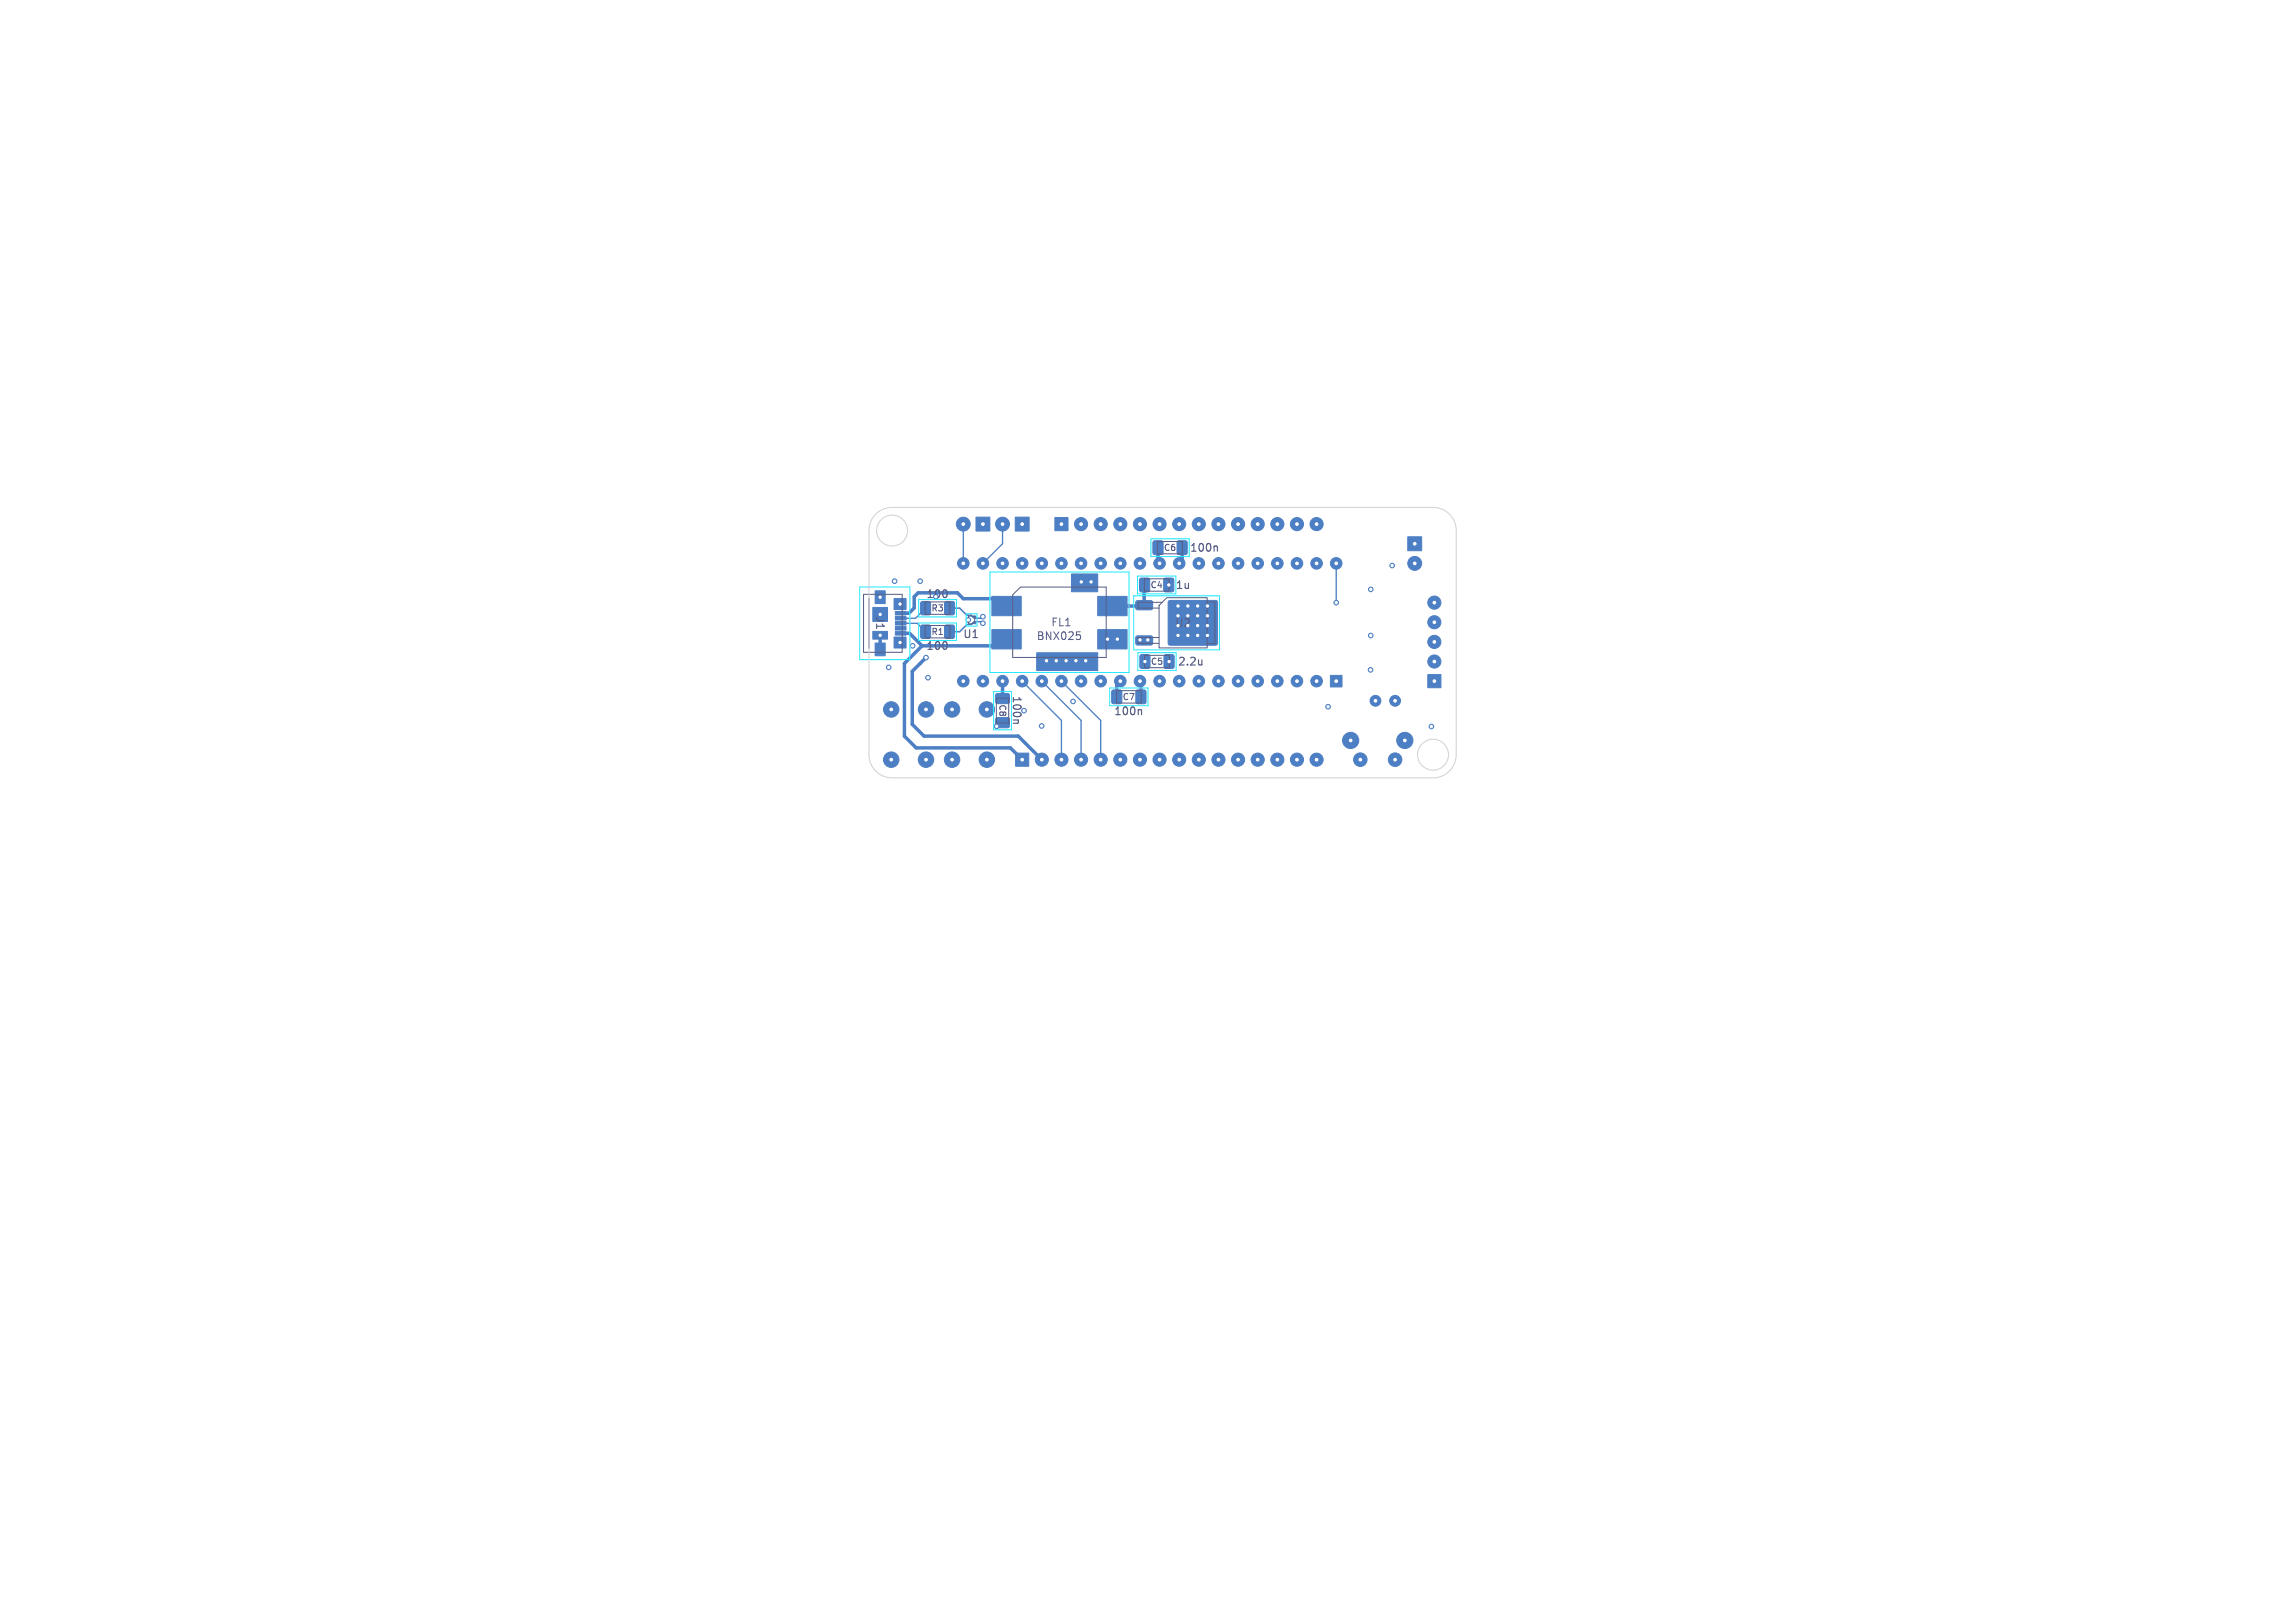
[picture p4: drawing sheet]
<svg xmlns="http://www.w3.org/2000/svg" width="297mm" height="210mm" viewBox="0 0 297 210" stroke-linecap="round" stroke-linejoin="round" font-family="sans-serif">
<defs><g id="words">
<g font-size="1.4" fill="#585d84">
<text x="153.9" y="71.6">100n</text>
<text x="152.1" y="76.4">1u</text>
<text x="124.6" y="82.8">U1</text>
<text x="134.1" y="82.9">BNX025</text>
<text x="136" y="81.2">FL1</text>
<text x="119.8" y="84.3">100</text>
<text x="130.9" y="89.9" transform="rotate(90 130.9 89.9)">100n</text>
<text x="152.4" y="86.3">2.2u</text>
<text x="144.1" y="92.7">100n</text>
</g>
<g font-size="1.4" fill="#fff">
<text x="119.8" y="77.6">100</text>
<text x="113.2" y="79.7" transform="rotate(90 113.2 79.7)">J1</text>
<text x="152" y="81.3">U2</text>
</g>
<g font-size="1.1" fill="#585d84">
<text x="150.5" y="71.4">C6</text>
<text x="148.8" y="76.3">C4</text>
<text x="120.5" y="79.3">R3</text>
<text x="120.5" y="82.3">R1</text>
<text x="148.9" y="86.2">C5</text>
<text x="129.2" y="91.1" transform="rotate(90 129.2 91.1)">C8</text>
<text x="145.2" y="90.8">C7</text>
</g>
</g></defs>
<g fill="#4d7fc4" stroke="#4d7fc4" stroke-width=".13">
<path d="M172.2 87.4h1.5v1.5h-1.5z"/>
<path d="M182.2 69.5h1.8v1.8h-1.8z"/>
<path d="M126.3 66.9h1.8v1.8h-1.8z"/>
<path d="M136.5 67h1.7v1.7h-1.7z"/>
<path d="M131.4 97.4h1.7v1.7h-1.7z"/>
<path d="M184.8 87.3h1.7v1.7h-1.7z"/>
<path d="M131.4 66.9h1.8v1.8h-1.8z"/>
<path d="M152.4 70h.2h1v.2v1.5l-.2 .1-1-.1-.1-.2z"/>
<path d="M149.3 70h.1h1l.1 .2-.1 1.5-.1 .1-1-.1-.1-.2z"/>
<path d="M122.3 77.9l.2-.1 1 .1v.2v1.4l-.2 .1-1-.1-.1-.2z"/>
<path d="M119.2 77.9l.2-.1 1 .1v.2v1.4l-.2 .1-1-.1-.1-.2z"/>
<path d="M143.9 89.3h.2h1l.1 .2-.1 1.5-.2 .1-1-.1v-.2z"/>
<path d="M147.1 89.3h.1h1l.1 .2-.1 1.5-.1 .1-1-.1-.1-.2z"/>
<path d="M150.7 74.9l.1-.1 1 .1 .1 .1-.1 1.5-.1 .1-1-.1-.1-.2z"/>
<path d="M147.5 74.9l.2-.1 1 .1 .1 .1-.1 1.5-.2 .1-1-.1v-.2z"/>
<path d="M128.9 92.9l.2-.1 1.5 .1v.2v1l-.2 .1-1.5-.1-.1-.2z"/>
<path d="M128.9 89.8l.2-.1 1.5 .1v.2v1h-.2h-1.5l-.1-.2z"/>
<path d="M147 77.8l.2-.1h1.8l.2 .3v.8l-.3 .1h-1.8l-.1-.2z"/>
<path d="M151.2 77.8l.2-.1h5.9l.2 .1 .1 .1v5.3l-.1 .2-.2 .1h-5.9l-.2-.1v-.2v-5.3z"/>
<path d="M147 82.3h.2h1.8l.2 .2v.8l-.3 .2h-1.8l-.1-.3z"/>
<path d="M147.6 84.8l.2-.1 1 .1v.1v1.5l-.2 .1-1-.1-.1-.2z"/>
<path d="M150.7 84.8l.2-.1 1 .1 .1 .1-.1 1.5-.2 .1-1-.1-.1-.2z"/>
<path d="M126 80.4h.3v.3h-.3z"/>
<path d="M126 79.7h.3v.3h-.3z"/>
<path d="M125.2 80.1h.2v.2h-.2z"/>
<path d="M122.3 80.9h.2h1v.2v1.4l-.2 .1-1-.1-.1-.1z"/>
<path d="M119.2 80.9h.2h1v.2v1.4l-.2 .1-1-.1-.1-.1z"/>
<path d="M128.4 77.2h3.8v2.5h-3.8z"/>
<path d="M142.1 77.2h3.8v2.5h-3.8z"/>
<path d="M128.4 81.5h3.8v2.5h-3.8z"/>
<path d="M134.2 84.5h7.9v2.3h-7.9z"/>
<path d="M138.7 74.3h3.4v2.3h-3.4z"/>
<path d="M142.1 81.5h3.8v2.5h-3.8z"/>
<path d="M115.9 79.1h1.4v.5h-1.4z"/>
<path d="M115.9 79.8h1.4v.4h-1.4z"/>
<path d="M115.9 80.4h1.4v.5h-1.4z"/>
<path d="M115.9 81.1h1.4v.4h-1.4z"/>
<path d="M115.9 81.7h1.4v.5h-1.4z"/>
<path d="M113.3 76.5h1.3v1.6h-1.3z"/>
<path d="M115.7 77.5h1.6v1.4h-1.6z"/>
<path d="M113 78.6h1.9v1.8h-1.9z"/>
<path d="M113 81.7h1.9v1h-1.9z"/>
<path d="M115.7 82.4h1.6v1.5h-1.6z"/>
<path d="M113.3 83.2h1.3v1.7h-1.3z"/>
<circle cx="170.4" cy="88.1" r=".75"/>
<circle cx="167.8" cy="88.1" r=".75"/>
<circle cx="165.3" cy="88.1" r=".75"/>
<circle cx="162.8" cy="88.1" r=".75"/>
<circle cx="160.2" cy="88.1" r=".75"/>
<circle cx="157.7" cy="88.1" r=".75"/>
<circle cx="155.1" cy="88.1" r=".75"/>
<circle cx="152.6" cy="88.1" r=".75"/>
<circle cx="150.1" cy="88.1" r=".75"/>
<circle cx="147.5" cy="88.1" r=".75"/>
<circle cx="145" cy="88.1" r=".75"/>
<circle cx="142.4" cy="88.1" r=".75"/>
<circle cx="139.9" cy="88.1" r=".75"/>
<circle cx="137.4" cy="88.1" r=".75"/>
<circle cx="134.8" cy="88.1" r=".75"/>
<circle cx="132.3" cy="88.1" r=".75"/>
<circle cx="129.7" cy="88.1" r=".75"/>
<circle cx="127.2" cy="88.1" r=".75"/>
<circle cx="124.7" cy="88.1" r=".75"/>
<circle cx="124.7" cy="72.9" r=".75"/>
<circle cx="127.2" cy="72.9" r=".75"/>
<circle cx="129.7" cy="72.9" r=".75"/>
<circle cx="132.3" cy="72.9" r=".75"/>
<circle cx="134.8" cy="72.9" r=".75"/>
<circle cx="137.4" cy="72.9" r=".75"/>
<circle cx="139.9" cy="72.9" r=".75"/>
<circle cx="142.4" cy="72.9" r=".75"/>
<circle cx="145" cy="72.9" r=".75"/>
<circle cx="147.5" cy="72.9" r=".75"/>
<circle cx="150.1" cy="72.9" r=".75"/>
<circle cx="152.6" cy="72.9" r=".75"/>
<circle cx="155.1" cy="72.9" r=".75"/>
<circle cx="157.7" cy="72.9" r=".75"/>
<circle cx="160.2" cy="72.9" r=".75"/>
<circle cx="162.8" cy="72.9" r=".75"/>
<circle cx="165.3" cy="72.9" r=".75"/>
<circle cx="167.8" cy="72.9" r=".75"/>
<circle cx="170.4" cy="72.9" r=".75"/>
<circle cx="172.9" cy="72.9" r=".75"/>
<circle cx="183.1" cy="72.9" r=".9"/>
<circle cx="174.8" cy="95.8" r="1.05"/>
<circle cx="181.8" cy="95.8" r="1.05"/>
<circle cx="176" cy="98.3" r=".87"/>
<circle cx="180.5" cy="98.3" r=".87"/>
<circle cx="115.3" cy="91.8" r="1"/>
<circle cx="115.3" cy="98.3" r="1"/>
<circle cx="119.8" cy="91.8" r="1"/>
<circle cx="119.8" cy="98.3" r="1"/>
<circle cx="124.7" cy="67.8" r=".9"/>
<circle cx="127.7" cy="98.3" r="1"/>
<circle cx="127.7" cy="91.8" r="1"/>
<circle cx="123.2" cy="98.3" r="1"/>
<circle cx="123.2" cy="91.8" r="1"/>
<circle cx="178" cy="90.7" r=".7"/>
<circle cx="180.5" cy="90.7" r=".7"/>
<circle cx="139.9" cy="67.8" r=".85"/>
<circle cx="142.4" cy="67.8" r=".85"/>
<circle cx="145" cy="67.8" r=".85"/>
<circle cx="147.5" cy="67.8" r=".85"/>
<circle cx="150.1" cy="67.8" r=".85"/>
<circle cx="152.6" cy="67.8" r=".85"/>
<circle cx="155.1" cy="67.8" r=".85"/>
<circle cx="157.7" cy="67.8" r=".85"/>
<circle cx="160.2" cy="67.8" r=".85"/>
<circle cx="162.8" cy="67.8" r=".85"/>
<circle cx="165.3" cy="67.8" r=".85"/>
<circle cx="167.8" cy="67.8" r=".85"/>
<circle cx="170.4" cy="67.8" r=".85"/>
<circle cx="134.8" cy="98.3" r=".85"/>
<circle cx="137.4" cy="98.3" r=".85"/>
<circle cx="139.9" cy="98.3" r=".85"/>
<circle cx="142.4" cy="98.3" r=".85"/>
<circle cx="145" cy="98.3" r=".85"/>
<circle cx="147.5" cy="98.3" r=".85"/>
<circle cx="150.1" cy="98.3" r=".85"/>
<circle cx="152.6" cy="98.3" r=".85"/>
<circle cx="155.1" cy="98.3" r=".85"/>
<circle cx="157.7" cy="98.3" r=".85"/>
<circle cx="160.2" cy="98.3" r=".85"/>
<circle cx="162.8" cy="98.3" r=".85"/>
<circle cx="165.3" cy="98.3" r=".85"/>
<circle cx="167.8" cy="98.3" r=".85"/>
<circle cx="170.4" cy="98.3" r=".85"/>
<circle cx="185.6" cy="85.6" r=".85"/>
<circle cx="185.6" cy="83.1" r=".85"/>
<circle cx="185.6" cy="80.5" r=".85"/>
<circle cx="185.6" cy="78" r=".85"/>
<circle cx="129.7" cy="67.8" r=".9"/>
<circle cx="118.1" cy="83.6" r=".3"/>
<circle cx="116.5" cy="83.1" r=".3"/>
<circle cx="115" cy="86.4" r=".3"/>
<circle cx="138.9" cy="90.8" r=".3"/>
<circle cx="143.3" cy="82.7" r=".3"/>
<circle cx="134.8" cy="93.9" r=".3"/>
<circle cx="152.5" cy="78.4" r=".3"/>
<circle cx="156.3" cy="78.4" r=".3"/>
<circle cx="152.5" cy="79.7" r=".3"/>
<circle cx="141.2" cy="75.3" r=".3"/>
<circle cx="155" cy="82.2" r=".3"/>
<circle cx="156.3" cy="79.7" r=".3"/>
<circle cx="129" cy="94" r=".3"/>
<circle cx="151.3" cy="75.7" r=".3"/>
<circle cx="120.1" cy="87.7" r=".3"/>
<circle cx="113.9" cy="82.2" r=".3"/>
<circle cx="156.3" cy="82.2" r=".3"/>
<circle cx="116.5" cy="78.2" r=".3"/>
<circle cx="156.3" cy="80.9" r=".3"/>
<circle cx="125.3" cy="80.2" r=".3"/>
<circle cx="113.9" cy="77.3" r=".3"/>
<circle cx="139.9" cy="75.3" r=".3"/>
<circle cx="152.5" cy="82.2" r=".3"/>
<circle cx="144.6" cy="82.7" r=".3"/>
<circle cx="136.7" cy="85.5" r=".3"/>
<circle cx="155" cy="80.9" r=".3"/>
<circle cx="139.2" cy="85.5" r=".3"/>
<circle cx="171.9" cy="91.4" r=".3"/>
<circle cx="119.1" cy="75.2" r=".3"/>
<circle cx="153.7" cy="78.4" r=".3"/>
<circle cx="115.8" cy="75.2" r=".3"/>
<circle cx="177.4" cy="86.7" r=".3"/>
<circle cx="155" cy="78.4" r=".3"/>
<circle cx="140.5" cy="85.5" r=".3"/>
<circle cx="177.4" cy="82.2" r=".3"/>
<circle cx="177.4" cy="76.3" r=".3"/>
<circle cx="138" cy="85.5" r=".3"/>
<circle cx="135.4" cy="85.5" r=".3"/>
<circle cx="151.3" cy="85.6" r=".3"/>
<circle cx="132.5" cy="92" r=".3"/>
<circle cx="155" cy="79.7" r=".3"/>
<circle cx="153.7" cy="79.7" r=".3"/>
<circle cx="113.9" cy="79.5" r=".3"/>
<circle cx="180.2" cy="73.2" r=".3"/>
<circle cx="153.7" cy="82.2" r=".3"/>
<circle cx="147.5" cy="82.8" r=".3"/>
<circle cx="185.2" cy="94" r=".3"/>
<circle cx="148.2" cy="85.6" r=".3"/>
<circle cx="148.5" cy="82.8" r=".3"/>
<circle cx="172.9" cy="78" r=".3"/>
<circle cx="119.8" cy="85.1" r=".3"/>
<circle cx="127.2" cy="80.6" r=".3"/>
<circle cx="127.2" cy="79.8" r=".3"/>
</g>
<g fill="none" stroke="#4d7fc4" stroke-width=".45">
<path d="M129 77.5h-4.3l-.8-.8h-5.1l-.5 .5v1.5l-.7 .7h-1M129.6 77.9h.1l.6 .5M148.1 75.7v2.6l-.1 .1h-4M149.9 70.9v1.8l.2 .2M153 70.9v1.6l-.4 .4M113.9 82.2v1.8M116.6 82h1.1l1.6 1.6M119.3 83.6l-2.3 2.3v9.4l1.6 1.5h12.2l1.5 1.5M119.8 85.1l-1.7 1.8v6.8l1.5 1.6h12.2l3 3M129.8 88.2l-.1-.1v2.3M130.3 82.7l-.9 .9h-10.1M145 88.1l-.5 .5v1.6"/>
<path d="M147.5 88.1l.2 .2v1.9M148.5 82.8l-.4 .1"/>
</g>
<path d="M119.8 78.7l-1.3 1.3h-1.9M124.7 67.8v5.1M129.7 67.8v2.6l-2.5 2.5M172.9 72.9v5.1M116.6 80.7h2.1l1.1 1M132.3 88.1l5.1 5.1v5.1M134.8 88.1l5.1 5.1v5.1M137.4 88.1l5 5.1v5.1" fill="none" stroke="#4d7fc4" stroke-width=".17"/>
<path d="M122.9 78.7h1.3l.9 .9h.6l.2 .3h.3l.1 .1h.7l.2-.2M127.2 80.6l-.2-.2h-.7l-.1 .2h-.3l-.2 .2h-.6l-.9 .9h-1.3" fill="none" stroke="#4d7fc4" stroke-width=".2"/>
<path d="M111.3 76h6.5v9.4h-6.5zM118.9 77.6h4.9v2.2h-4.9zM125 79.4h1.4v1.6h-1.4zM128.1 74h18v13h-18zM146.7 77.1h11.1v7h-11.1zM147.2 74.5h5v2.3h-5zM148.9 69.7h5v2.3h-5zM118.9 80.6h4.9v2.3h-4.9zM128.6 89.5h2.3v4.9h-2.3zM143.6 89h5v2.3h-5zM147.3 84.4h4.9v2.3h-4.9z" fill="none" stroke="#26e9ff" stroke-width=".13"/>
<path d="M122.5 76.5v.6M157.3 70.7l.2 .1v.5M122.5 83.2v.6M131.8 93.3l-.1 .3h-.6M147.4 91.8l.3 .2v.5M155.5 85.4v.7M155.5 86l-.1 .1" fill="none" stroke="#585d84" stroke-width=".15"/>
<g fill="none" stroke="#585d84" stroke-width=".13">
<path d="M111.8 76.9h5v7.5h-5zM112.5 77.4v6.5M119.7 77.9h3.2v1.6h-3.2zM125.3 79.7h.8v.7l-.3 .3h-.5zM131.1 77l1-1h11.1v9.1h-12.1zM148.1 74.9h3.2v1.6h-3.2zM149.8 70.1h3.2v1.6h-3.2zM150 78.3l1-1h5.2v6.5h-6.2zM150.4 77.9h-3.1v.8h2.7M156.2 77.9h1v5.4h-1M119.7 80.9h3.2v1.6h-3.2zM128.9 90.3h1.6v3.2h-1.6z"/>
<path d="M139.3 81.8h.5M139.7 82.1l.1 .2v.3l-.1 .2M144.5 89.4h3.2v1.6h-3.2zM148.1 84.8h3.2v1.6h-3.2zM150 82.5h-2.7v.7h2.7"/>
</g>
<g fill="none" stroke="#d0d2cd" stroke-width=".13">
<path d="M113.3 66.5a3 3 0 0 1 2.2-.8h70a3 3 0 0 1 3 3v29a3 3 0 0 1-3 3h-70a3 3 0 0 1-3-3v-29a3 3 0 0 1 .8-2.2z"/>
<circle cx="115.5" cy="68.7" r="2"/>
<circle cx="185.5" cy="97.7" r="2"/>
</g>
<g fill="#fff" stroke="#fff" stroke-width=".13">
<circle cx="118.1" cy="83.6" r=".15"/>
<circle cx="116.5" cy="83.1" r=".15"/>
<circle cx="115" cy="86.4" r=".15"/>
<circle cx="138.9" cy="90.8" r=".15"/>
<circle cx="143.3" cy="82.7" r=".15"/>
<circle cx="134.8" cy="93.9" r=".15"/>
<circle cx="152.5" cy="78.4" r=".15"/>
<circle cx="156.3" cy="78.4" r=".15"/>
<circle cx="152.5" cy="79.7" r=".15"/>
<circle cx="141.2" cy="75.3" r=".15"/>
<circle cx="155" cy="82.2" r=".15"/>
<circle cx="156.3" cy="79.7" r=".15"/>
<circle cx="129" cy="94" r=".15"/>
<circle cx="151.3" cy="75.7" r=".15"/>
<circle cx="120.1" cy="87.7" r=".15"/>
<circle cx="113.9" cy="82.2" r=".15"/>
<circle cx="156.3" cy="82.2" r=".15"/>
<circle cx="116.5" cy="78.2" r=".15"/>
<circle cx="156.3" cy="80.9" r=".15"/>
<circle cx="125.3" cy="80.2" r=".15"/>
<circle cx="113.9" cy="77.3" r=".15"/>
<circle cx="139.9" cy="75.3" r=".15"/>
<circle cx="152.5" cy="82.2" r=".15"/>
<circle cx="144.6" cy="82.7" r=".15"/>
<circle cx="136.7" cy="85.5" r=".15"/>
<circle cx="155" cy="80.9" r=".15"/>
<circle cx="139.2" cy="85.5" r=".15"/>
<circle cx="171.9" cy="91.4" r=".15"/>
<circle cx="119.1" cy="75.2" r=".15"/>
<circle cx="153.7" cy="78.4" r=".15"/>
<circle cx="115.8" cy="75.2" r=".15"/>
<circle cx="177.4" cy="86.7" r=".15"/>
<circle cx="155" cy="78.4" r=".15"/>
<circle cx="140.5" cy="85.5" r=".15"/>
<circle cx="177.4" cy="82.2" r=".15"/>
<circle cx="177.4" cy="76.3" r=".15"/>
<circle cx="138" cy="85.5" r=".15"/>
<circle cx="135.4" cy="85.5" r=".15"/>
<circle cx="151.3" cy="85.6" r=".15"/>
<circle cx="132.5" cy="92" r=".15"/>
<circle cx="155" cy="79.7" r=".15"/>
<circle cx="153.7" cy="79.7" r=".15"/>
<circle cx="180.2" cy="73.2" r=".15"/>
<circle cx="153.7" cy="82.2" r=".15"/>
<circle cx="147.5" cy="82.8" r=".15"/>
<circle cx="185.2" cy="94" r=".15"/>
<circle cx="148.2" cy="85.6" r=".15"/>
<circle cx="148.5" cy="82.8" r=".15"/>
<circle cx="172.9" cy="78" r=".15"/>
<circle cx="119.8" cy="85.1" r=".15"/>
<circle cx="127.2" cy="80.6" r=".15"/>
<circle cx="127.2" cy="79.8" r=".15"/>
<circle cx="172.9" cy="88.1" r=".17"/>
<circle cx="170.4" cy="88.1" r=".17"/>
<circle cx="167.8" cy="88.1" r=".17"/>
<circle cx="165.3" cy="88.1" r=".17"/>
<circle cx="162.8" cy="88.1" r=".17"/>
<circle cx="160.2" cy="88.1" r=".17"/>
<circle cx="157.7" cy="88.1" r=".17"/>
<circle cx="155.1" cy="88.1" r=".17"/>
<circle cx="152.6" cy="88.1" r=".17"/>
<circle cx="150.1" cy="88.1" r=".17"/>
<circle cx="147.5" cy="88.1" r=".17"/>
<circle cx="145" cy="88.1" r=".17"/>
<circle cx="142.4" cy="88.1" r=".17"/>
<circle cx="139.9" cy="88.1" r=".17"/>
<circle cx="137.4" cy="88.1" r=".17"/>
<circle cx="134.8" cy="88.1" r=".17"/>
<circle cx="132.3" cy="88.1" r=".17"/>
<circle cx="129.7" cy="88.1" r=".17"/>
<circle cx="127.2" cy="88.1" r=".17"/>
<circle cx="124.7" cy="88.1" r=".17"/>
<circle cx="124.7" cy="72.9" r=".17"/>
<circle cx="127.2" cy="72.9" r=".17"/>
<circle cx="129.7" cy="72.9" r=".17"/>
<circle cx="132.3" cy="72.9" r=".17"/>
<circle cx="134.8" cy="72.9" r=".17"/>
<circle cx="137.4" cy="72.9" r=".17"/>
<circle cx="139.9" cy="72.9" r=".17"/>
<circle cx="142.4" cy="72.9" r=".17"/>
<circle cx="145" cy="72.9" r=".17"/>
<circle cx="147.5" cy="72.9" r=".17"/>
<circle cx="150.1" cy="72.9" r=".17"/>
<circle cx="152.6" cy="72.9" r=".17"/>
<circle cx="155.1" cy="72.9" r=".17"/>
<circle cx="157.7" cy="72.9" r=".17"/>
<circle cx="160.2" cy="72.9" r=".17"/>
<circle cx="162.8" cy="72.9" r=".17"/>
<circle cx="165.3" cy="72.9" r=".17"/>
<circle cx="167.8" cy="72.9" r=".17"/>
<circle cx="170.4" cy="72.9" r=".17"/>
<circle cx="172.9" cy="72.9" r=".17"/>
<circle cx="183.1" cy="70.4" r=".17"/>
<circle cx="183.1" cy="72.9" r=".17"/>
<circle cx="174.8" cy="95.8" r=".17"/>
<circle cx="181.8" cy="95.8" r=".17"/>
<circle cx="176" cy="98.3" r=".18"/>
<circle cx="180.5" cy="98.3" r=".17"/>
<circle cx="115.3" cy="91.8" r=".18"/>
<circle cx="115.3" cy="98.3" r=".18"/>
<circle cx="119.8" cy="91.8" r=".18"/>
<circle cx="119.8" cy="98.3" r=".17"/>
<circle cx="127.2" cy="67.8" r=".17"/>
<circle cx="124.7" cy="67.8" r=".17"/>
<circle cx="127.7" cy="98.3" r=".17"/>
<circle cx="127.7" cy="91.8" r=".18"/>
<circle cx="123.2" cy="98.3" r=".18"/>
<circle cx="123.2" cy="91.8" r=".18"/>
<circle cx="178" cy="90.7" r=".17"/>
<circle cx="180.5" cy="90.7" r=".17"/>
<circle cx="137.4" cy="67.8" r=".17"/>
<circle cx="139.9" cy="67.8" r=".17"/>
<circle cx="142.4" cy="67.8" r=".17"/>
<circle cx="145" cy="67.8" r=".17"/>
<circle cx="147.5" cy="67.8" r=".17"/>
<circle cx="150.1" cy="67.8" r=".17"/>
<circle cx="152.6" cy="67.8" r=".17"/>
<circle cx="155.1" cy="67.8" r=".17"/>
<circle cx="157.7" cy="67.8" r=".17"/>
<circle cx="160.2" cy="67.8" r=".17"/>
<circle cx="162.8" cy="67.8" r=".17"/>
<circle cx="165.3" cy="67.8" r=".17"/>
<circle cx="167.8" cy="67.8" r=".17"/>
<circle cx="170.4" cy="67.8" r=".17"/>
<circle cx="132.3" cy="98.3" r=".17"/>
<circle cx="134.8" cy="98.3" r=".17"/>
<circle cx="137.4" cy="98.3" r=".17"/>
<circle cx="139.9" cy="98.3" r=".17"/>
<circle cx="142.4" cy="98.3" r=".17"/>
<circle cx="145" cy="98.3" r=".17"/>
<circle cx="147.5" cy="98.3" r=".17"/>
<circle cx="150.1" cy="98.3" r=".17"/>
<circle cx="152.6" cy="98.3" r=".17"/>
<circle cx="155.1" cy="98.3" r=".17"/>
<circle cx="157.7" cy="98.3" r=".17"/>
<circle cx="160.2" cy="98.3" r=".17"/>
<circle cx="162.8" cy="98.3" r=".17"/>
<circle cx="165.3" cy="98.3" r=".17"/>
<circle cx="167.8" cy="98.3" r=".17"/>
<circle cx="170.4" cy="98.3" r=".17"/>
<circle cx="185.6" cy="88.1" r=".17"/>
<circle cx="185.6" cy="85.6" r=".17"/>
<circle cx="185.6" cy="83.1" r=".17"/>
<circle cx="185.6" cy="80.5" r=".17"/>
<circle cx="185.6" cy="78" r=".17"/>
<circle cx="132.3" cy="67.8" r=".17"/>
<circle cx="129.7" cy="67.8" r=".17"/>
</g>
<use href="#words"/>
</svg>
